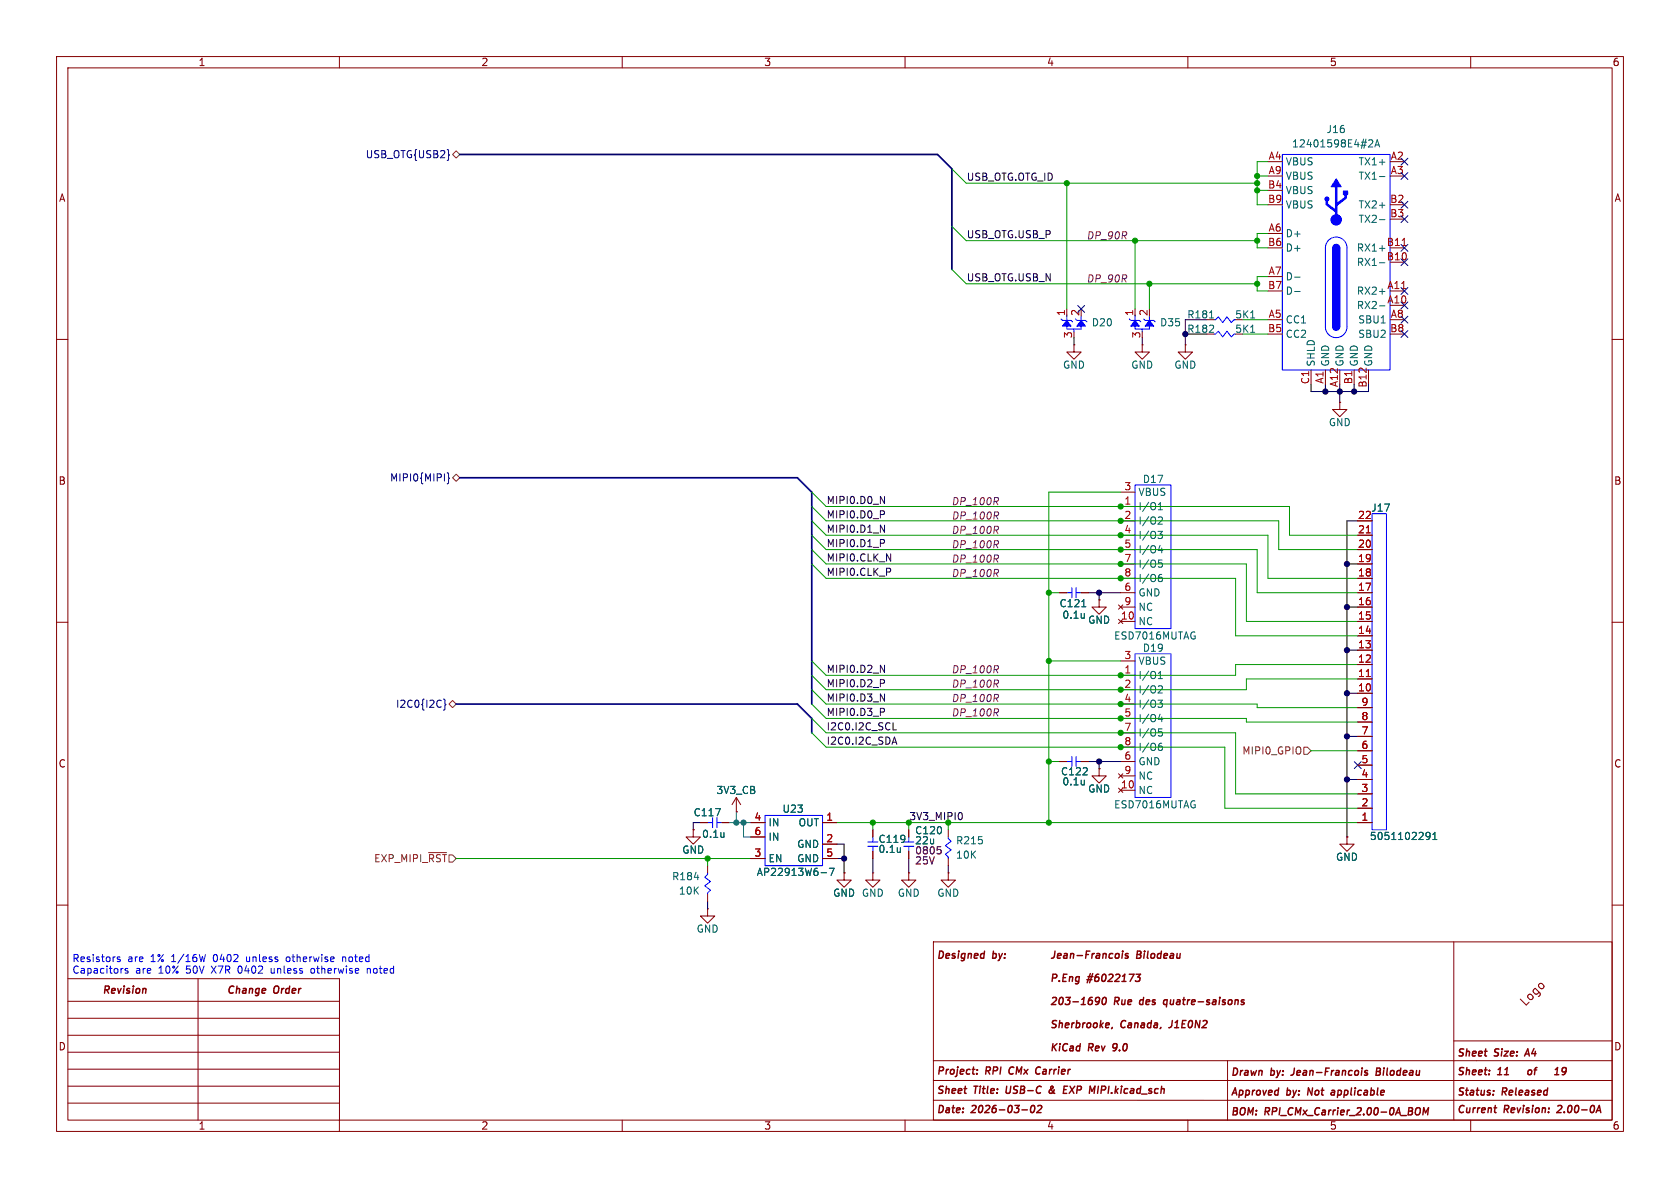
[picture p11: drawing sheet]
<svg xmlns="http://www.w3.org/2000/svg" width="297mm" height="210mm" viewBox="0 0 297 210" stroke-linecap="round" stroke-linejoin="round" font-family="sans-serif">
<defs><g id="words">
<text font-size="2.1" fill="#840000" x="269.7" y="178.2" transform="rotate(-45 269.7 178.2)">Logo</text>
<g font-size="1.8" fill="#840000">
<text x="35" y="11.9">1</text>
<text x="85" y="11.9">2</text>
<text x="135" y="11.9">3</text>
<text x="185" y="11.9">4</text>
<text x="235" y="11.9">5</text>
<text x="285" y="11.9">6</text>
<text x="10.3" y="35.9">A</text>
<text x="285.3" y="35.9">A</text>
<text x="10.3" y="85.9">B</text>
<text x="285.3" y="85.9">B</text>
<text x="10.3" y="135.9">C</text>
<text x="285.3" y="135.9">C</text>
<text x="18" y="176">Revision</text>
<text x="40" y="176">Change</text>
<text x="48.4" y="176">Order</text>
<text x="175.5" y="178">by: Jean-Francois</text>
<text x="206.2" y="178">P.Eng</text>
<text x="10.3" y="185.9">D</text>
<text x="285.3" y="185.9">D</text>
<text x="165.5" y="190.3">Project:</text>
<text x="174.3" y="190.3">RPI</text>
<text x="178.9" y="190.3">CMx</text>
<text x="184.1" y="190.3">Carrier</text>
<text x="217.5" y="190.5">Drawn</text>
<text x="224.7" y="190.5">by:</text>
<text x="228.9" y="190.5">Jean-Francois</text>
<text x="244.3" y="190.5">Bilodeau</text>
<text x="257.5" y="187.1">Sheet</text>
<text x="257.5" y="190.4">Sheet:</text>
<text x="264.2" y="187.1">Size:</text>
<text x="264.8" y="190.4">11</text>
<text x="270.3" y="187.1">A4</text>
<text x="271.7" y="190.4">of</text>
<text x="165.5" y="197.1">Date:</text>
<text x="165.5" y="193.7">Sheet</text>
<text x="171.8" y="197.1">2026-03-02</text>
<text x="172.2" y="193.7">Title:</text>
<text x="178.4" y="193.7">USB-C</text>
<text x="186.5" y="193.7">&amp;</text>
<text x="189.5" y="193.7">EXP</text>
<text x="194.7" y="193.7">MIPI.kicad_sch</text>
<text x="217.5" y="197.5">BOM:</text>
<text x="217.5" y="194">Approved</text>
<text x="223.6" y="197.5">RPI_CMx_Carrier_2.00-0A_BOM</text>
<text x="227.5" y="194">by:</text>
<text x="231.7" y="194">Not</text>
<text x="236.4" y="194">applicable</text>
<text x="257.5" y="197.1">Current</text>
<text x="257.5" y="194">Status:</text>
<text x="265.6" y="194">Released</text>
<text x="265.9" y="197.1">Revision:</text>
<text x="275.9" y="197.1">2.00-0A</text>
<text x="35" y="199.9">1</text>
<text x="85" y="199.9">2</text>
<text x="135" y="199.9">3</text>
<text x="185" y="199.9">4</text>
<text x="235" y="199.9">5</text>
<text x="285" y="199.9">6</text>
</g>
<g font-size="1.8" fill="#006464">
<text x="234.4" y="23.7">J16</text>
<text x="227.2" y="29.4">VBUS</text>
<text x="228.3" y="26.3">12401598E4#2A</text>
<text x="240.1" y="29.4">TX1+</text>
<text x="227.2" y="34.5">VBUS</text>
<text x="227.2" y="32">VBUS</text>
<text x="240.1" y="32">TX1-</text>
<text x="227.2" y="37.1">VBUS</text>
<text x="240.1" y="37.1">TX2+</text>
<text x="240.1" y="39.6">TX2-</text>
<text x="227.2" y="44.7">D+</text>
<text x="227.2" y="42.1">D+</text>
<text x="239.8" y="44.7">RX1+</text>
<text x="239.8" y="47.2">RX1-</text>
<text x="227.2" y="52.3">D-</text>
<text x="227.2" y="49.8">D-</text>
<text x="239.8" y="52.3">RX2+</text>
<text x="192.9" y="57.9">D20</text>
<text x="205" y="57.9">D35</text>
<text x="209.8" y="56.5">R181</text>
<text x="209.8" y="59">R182</text>
<text x="218.3" y="56.5">5K1</text>
<text x="218.3" y="59">5K1</text>
<text x="227.2" y="59.9">CC2</text>
<text x="227.2" y="57.4">CC1</text>
<text x="239.8" y="54.8">RX2-</text>
<text x="240" y="59.9">SBU2</text>
<text x="240" y="57.4">SBU1</text>
<text x="187.8" y="65.4">GND</text>
<text x="199.9" y="65.4">GND</text>
<text x="207.5" y="65.4">GND</text>
<text x="232.6" y="64.9" transform="rotate(-90 232.6 64.9)">SHLD</text>
<text x="235.2" y="64.9" transform="rotate(-90 235.2 64.9)">GND</text>
<text x="237.7" y="64.9" transform="rotate(-90 237.7 64.9)">GND</text>
<text x="240.3" y="64.9" transform="rotate(-90 240.3 64.9)">GND</text>
<text x="242.8" y="64.9" transform="rotate(-90 242.8 64.9)">GND</text>
<text x="234.8" y="75.5">GND</text>
<text x="201.2" y="87.9">VBUS</text>
<text x="201.9" y="85.6">D17</text>
<text x="201.2" y="90.4">I/O1</text>
<text x="201.2" y="92.9">I/O2</text>
<text x="201.2" y="95.5">I/O3</text>
<text x="242.3" y="90.7">J17</text>
<text x="201.2" y="98">I/O4</text>
<text x="201.2" y="100.6">I/O5</text>
<text x="187.2" y="107.5">C121</text>
<text x="201.2" y="103.1">I/O6</text>
<text x="201.2" y="105.6">GND</text>
<text x="187.7" y="109.6">0.1u</text>
<text x="192.3" y="110.5">GND</text>
<text x="196.9" y="113.3">ESD7016MUTAG</text>
<text x="201.2" y="108.2">NC</text>
<text x="201.2" y="110.7">NC</text>
<text x="201.2" y="117.7">VBUS</text>
<text x="201.9" y="115.4">D19</text>
<text x="201.2" y="120.2">I/O1</text>
<text x="201.2" y="122.8">I/O2</text>
<text x="201.2" y="125.3">I/O3</text>
<text x="201.2" y="127.9">I/O4</text>
<text x="201.2" y="130.4">I/O5</text>
<text x="187.5" y="137.3">C122</text>
<text x="201.2" y="132.9">I/O6</text>
<text x="201.2" y="135.5">GND</text>
<text x="126.6" y="140.6">3V3_CB</text>
<text x="138.2" y="143.9">U23</text>
<text x="187.7" y="139">0.1u</text>
<text x="192.3" y="140.3">GND</text>
<text x="196.9" y="143.1">ESD7016MUTAG</text>
<text x="201.2" y="138">NC</text>
<text x="201.2" y="140.6">NC</text>
<text x="122.5" y="144.5">C117</text>
<text x="124" y="148.3">0.1u</text>
<text x="135.8" y="146.3">IN</text>
<text x="135.8" y="148.8">IN</text>
<text x="141.1" y="146.3">OUT</text>
<text x="155.2" y="149.2">C119</text>
<text x="161.7" y="147.7">C120</text>
<text x="168.9" y="149.5">R215</text>
<text x="242.1" y="148.7">5051102291</text>
<text x="118.7" y="155.8">R184</text>
<text x="120.5" y="151.1">GND</text>
<text x="133.7" y="155">AP22913W6-7</text>
<text x="135.8" y="152.6">EN</text>
<text x="140.8" y="150.1">GND</text>
<text x="140.8" y="152.6">GND</text>
<text x="155.2" y="151">0.1u</text>
<text x="168.9" y="152">10K</text>
<text x="236.1" y="152.4">GND</text>
<text x="119.9" y="158.3">10K</text>
<text x="147.2" y="158.7">GND GND</text>
<text x="147.2" y="158.7">GND</text>
<text x="158.6" y="158.7">GND</text>
<text x="165.6" y="158.7">GND</text>
<text x="123.1" y="165.1">GND</text>
</g>
<g font-size="1.8" fill="#000084">
<text x="64.6" y="28.2">USB_OTG{USB2}</text>
<text x="68.9" y="85.3">MIPI0{MIPI}</text>
<text x="69.9" y="125.3">I2C0{I2C}</text>
</g>
<g font-size="1.8" fill="#a90000">
<text x="224.2" y="28.3">A4</text>
<text x="245.8" y="28.3">A2</text>
<text x="224.1" y="33.4">B4</text>
<text x="224.1" y="35.9">B9</text>
<text x="224.2" y="30.9">A9</text>
<text x="245.7" y="35.9">B2</text>
<text x="245.8" y="30.9">A3</text>
<text x="224.2" y="41">A6</text>
<text x="245.7" y="38.5">B3</text>
<text x="224.1" y="43.6">B6</text>
<text x="245.1" y="43.6">B11</text>
<text x="245.1" y="46.1">B10</text>
<text x="224.1" y="51.2">B7</text>
<text x="224.2" y="48.6">A7</text>
<text x="245.2" y="51.2">A11</text>
<text x="245.2" y="53.7">A10</text>
<text x="188.3" y="56" transform="rotate(-90 188.3 56)">1</text>
<text x="189.6" y="59.9" transform="rotate(-90 189.6 59.9)">3</text>
<text x="190.9" y="56" transform="rotate(-90 190.9 56)">2</text>
<text x="200.4" y="56" transform="rotate(-90 200.4 56)">1</text>
<text x="201.7" y="59.9" transform="rotate(-90 201.7 59.9)">3</text>
<text x="202.9" y="56" transform="rotate(-90 202.9 56)">2</text>
<text x="224.1" y="58.8">B5</text>
<text x="224.2" y="56.3">A5</text>
<text x="245.7" y="58.8">B8</text>
<text x="245.8" y="56.3">A8</text>
<text x="231.5" y="68" transform="rotate(-90 231.5 68)">C1</text>
<text x="234.1" y="67.9" transform="rotate(-90 234.1 67.9)">A1</text>
<text x="236.6" y="68.5" transform="rotate(-90 236.6 68.5)">A12</text>
<text x="239.1" y="68" transform="rotate(-90 239.1 68)">B1</text>
<text x="241.7" y="68.6" transform="rotate(-90 241.7 68.6)">B12</text>
<text x="198.7" y="86.7">3</text>
<text x="198.7" y="89.3">1</text>
<text x="198.7" y="91.8">2</text>
<text x="198.7" y="94.4">4</text>
<text x="240" y="94.4">21</text>
<text x="240" y="91.8">22</text>
<text x="198.7" y="96.9">5</text>
<text x="198.7" y="99.4">7</text>
<text x="198.7" y="102">8</text>
<text x="240" y="102">18</text>
<text x="240" y="99.4">19</text>
<text x="240" y="96.9">20</text>
<text x="198.7" y="104.5">6</text>
<text x="198.7" y="107.1">9</text>
<text x="240" y="107.1">16</text>
<text x="240" y="104.5">17</text>
<text x="198.1" y="109.6">10</text>
<text x="240" y="112.1">14</text>
<text x="240" y="109.6">15</text>
<text x="198.7" y="116.6">3</text>
<text x="198.7" y="119.1">1</text>
<text x="240" y="119.8">11</text>
<text x="240" y="117.2">12</text>
<text x="240" y="114.7">13</text>
<text x="198.7" y="121.7">2</text>
<text x="198.7" y="124.2">4</text>
<text x="240" y="122.3">10</text>
<text x="240.6" y="124.8">9</text>
<text x="198.7" y="126.7">5</text>
<text x="198.7" y="129.3">7</text>
<text x="198.7" y="131.8">8</text>
<text x="240.6" y="129.9">7</text>
<text x="240.6" y="127.4">8</text>
<text x="198.7" y="134.4">6</text>
<text x="198.7" y="136.9">9</text>
<text x="240.6" y="137.5">4</text>
<text x="240.6" y="135">5</text>
<text x="240.6" y="132.5">6</text>
<text x="198.1" y="139.4">10</text>
<text x="240.6" y="142.6">2</text>
<text x="240.6" y="140.1">3</text>
<text x="133.3" y="145.2">4</text>
<text x="133.3" y="147.7">6</text>
<text x="146" y="145.2">1</text>
<text x="146" y="149">2</text>
<text x="240.6" y="145.2">1</text>
<text x="133.3" y="151.5">3</text>
<text x="146" y="151.5">5</text>
</g>
<g font-size="1.8" fill="#0f0f0f">
<text x="170.8" y="32">USB_OTG.OTG_ID</text>
<text x="170.8" y="42.2">USB_OTG.USB_P</text>
<text x="170.8" y="49.8">USB_OTG.USB_N</text>
<text x="146" y="89.2">MIPI0.D0_N</text>
<text x="146" y="91.7">MIPI0.D0_P</text>
<text x="146" y="94.3">MIPI0.D1_N</text>
<text x="146" y="101.9">MIPI0.CLK_P</text>
<text x="146" y="96.8">MIPI0.D1_P</text>
<text x="146" y="99.3">MIPI0.CLK_N</text>
<text x="146" y="119">MIPI0.D2_N</text>
<text x="146" y="124.1">MIPI0.D3_N</text>
<text x="146" y="121.6">MIPI0.D2_P</text>
<text x="146" y="126.7">MIPI0.D3_P</text>
<text x="146" y="131.7">I2C0.I2C_SDA</text>
<text x="146" y="129.2">I2C0.I2C_SCL</text>
</g>
<g font-size="1.8" fill="#840084">
<text x="192" y="42.5">DP_90R</text>
<text x="192" y="50.1">DP_90R</text>
<text x="168.1" y="89.5">DP_100R</text>
<text x="168.1" y="94.6">DP_100R</text>
<text x="168.2" y="92">DP_100R</text>
<text x="168.1" y="97.1">DP_100R</text>
<text x="168.1" y="99.7">DP_100R</text>
<text x="168.1" y="102.2">DP_100R</text>
<text x="168.1" y="119.2">DP_100R</text>
<text x="168.1" y="124.3">DP_100R</text>
<text x="168.1" y="121.8">DP_100R</text>
<text x="168.1" y="126.8">DP_100R</text>
<text x="161.7" y="149.5">22u</text>
<text x="161.7" y="151.2">0805</text>
<text x="161.7" y="153">25V</text>
</g>
<g font-size="1.8" fill="#725600">
<text x="219.5" y="133.6">MIPI0_GPIO</text>
<text x="66" y="152.6">EXP_MIPI_~{RST}</text>
</g>
<text font-size="1.8" fill="#009600" x="160.7" y="145.1">3V3_MIPI0</text>
<g font-size="1.8" fill="#0000c2">
<text x="12.7" y="170.3">Resistors</text>
<text x="12.7" y="172.3">Capacitors</text>
<text x="22.6" y="170.3">are</text>
<text x="24" y="172.3">are</text>
<text x="26.8" y="170.3">1%</text>
<text x="28.2" y="172.3">10%</text>
<text x="30.6" y="170.3">1/16W</text>
<text x="33.2" y="172.3">50V</text>
<text x="37.9" y="172.3">X7R</text>
<text x="38.2" y="170.3">0402</text>
<text x="42.7" y="172.3">0402</text>
<text x="44.2" y="170.3">unless</text>
<text x="48.8" y="172.3">unless</text>
<text x="51.5" y="170.3">otherwise</text>
<text x="56" y="172.3">otherwise</text>
<text x="61.6" y="170.3">noted</text>
<text x="66.2" y="172.3">noted</text>
</g>
</g></defs>
<g fill="none" stroke="#840000" stroke-width=".18">
<path d="M10 10h277v190h-277zM12 12h273v186h-273zM60 10v2M110 10v2M160 10v2M210 10v2M260 10v2M188.6 54.6v1.3M200.7 54.6v1.3M213.4 56.5h1.2M213.4 59.1h1.2M10 60h2"/>
<path d="M189.9 61v1.2h1.2l-1.2 1.3-1.3-1.3h1.3M189.9 61h.1M201.9 61v1.2h1.3l-1.3 1.3-1.2-1.3h1.2M201.9 61h.1M209.5 61v1.2h1.3l-1.3 1.3-1.2-1.3h1.2M209.5 61h.1M231.8 65.4v2.5M234.3 65.4v2.5M236.9 71.1v1.3h-1.3l1.3 1.3 1.2-1.3h-1.2M236.9 71.1h.1M239.4 65.4v2.5M285 60h2"/>
<path d="M198.1 99.7h2.6M198.1 97.2h2.6M198.1 94.6h2.6M198.1 92.1h2.6M198.1 87h2.6M198.1 89.5h2.6M240 99.7h2.6M240 97.2h2.6M240 94.6h2.6M240 92.1h2.6M10 110h2M187.3 104.8h1.3"/>
<path d="M191.1 104.8h1.3M194.3 106v1.3h1.3l-1.3 1.3-1.3-1.3h1.3M194.3 106h.1M197.7 106.9l.8 .8M198.1 109.9h2.6M198.1 107.3h2.6M198.1 104.8h2.6M198.1 102.2h2.6M198.1 116.8h2.6M198.1 119.4h2.6M198.5 106.9l-.8 .8M240 117.5h2.6"/>
<path d="M240 114.9h2.6M240 112.4h2.6M240 109.9h2.6M240 107.3h2.6M240 104.8h2.6M240 102.2h2.6M285 110h2M187.3 134.6h1.3M191.1 134.6h1.3M194.3 135.9v1.3h1.3l-1.3 1.2-1.3-1.2h1.3M194.3 135.9h.1M197.7 136.8l.8 .7"/>
<path d="M198.1 134.6h2.6M198.1 121.9h2.6M198.1 124.5h2.6M198.1 127h2.6M198.1 129.5h2.6M198.1 132.1h2.6M198.1 137.2h2.6M198.1 139.7h2.6M198.5 136.8l-.8 .7M240 137.8h2.6M240 135.3h2.6M240 132.7h2.6"/>
<path d="M240 130.2h2.6M240 127.6h2.6M240 125.1h2.6M240 122.6h2.6M240 120h2.6M122.6 146.7v1.3h1.2l-1.2 1.2-1.3-1.2h1.3M122.6 146.7h.1M123.8 145.4h1.3M125.1 153v1.3M125.1 158.1v1.3M127.6 145.4h1.3M130.2 143.5h.1"/>
<path d="M130.2 141l-.8 1.2M130.2 141l.7 1.2M130.2 141v2.5M132.7 145.4h2.6M132.7 148h2.6M132.7 151.8h2.6M145.4 145.4h2.6M145.4 151.8h2.6M145.4 149.2h2.6M149.2 154.3v1.3h1.3l-1.3 1.2-1.2-1.2h1.2M149.2 154.3h.1M154.3 154.3v1.3h1.3l-1.3 1.2-1.3-1.2h1.3"/>
<path d="M154.3 154.3h.1M154.3 146.7v1.3M154.3 150.5v1.3M160.7 154.3v1.3h1.2l-1.2 1.2-1.3-1.2h1.3M160.7 154.3h.1M160.7 146.7v1.3M160.7 150.5v1.3M167.6 154.3v1.3h1.3l-1.3 1.2-1.2-1.2h1.2M167.6 154.3h.1M167.6 146.7v1.3M167.6 151.8v1.2M238.1 148v1.2h1.3l-1.3 1.3-1.2-1.3h1.2"/>
<path d="M238.1 148h.1M240 145.4h2.6M240 142.9h2.6M240 140.3h2.6M10 160h2M12 173h48v27M12 177h48M35 173v25M125.1 160.7v1.2h1.3l-1.3 1.3-1.3-1.3h1.3M125.1 160.7h.1M165 166.5h120v31.5h-120zM257 166.5v31.5"/>
<path d="M285 160h2M12 180h48M12 183h48M12 186h48M12 189h48M12 192h48M12 195h48M110 198v2M160 198v2M165 194.5h120M165 191h120M165 187.5h120"/>
<path d="M210 198v2M217 187.5v10.5M257 184h28M260 198v2"/>
</g>
<g fill="none" stroke="#840000" stroke-width=".25">
<path d="M166.1 168.1a.63 .63 0 0 1 .7 .5 .63 .63 0 0 1-.3 .7l-.5 .1zM167.2 169l.7-.1-.1-.3h-.3l-.2 .1v.6h.4M168.9 168.6h-.3l-.3 .2 .5 .2v.3h-.5M169.5 168.6l-.1 .8M169.5 168.1v.2M170.6 168.6h-.5l-.2 .6 .2 .2 .4-.1M170.6 168.6l-.1 1-.3 .2h-.3M171.2 168.7l.2-.1h.3v.8M171.2 168.6l-.1 .8M172.3 169l.6-.1-.1-.3h-.3l-.2 .1v.6h.5M174 168.6h-.5l-.2 .6 .2 .2 .4-.1M174.1 168.1l-.2 1.3"/>
<path d="M175.6 168.6h.5v.6l-.3 .2-.3-.1M175.6 168.1l-.1 1.3M176.6 168.6l.2 .8M176.8 169.4l-.4 .4M177.2 168.6l-.4 .8M177.6 169.3v.1M177.7 168.6v.1M186.1 172.9l.6-.1 .1-.2v-.3l-.2-.1h-.4l-.2 1.3M186.5 168.1l-.2 1.1-.4 .2M187 169l.6-.1-.1-.3h-.3l-.2 .1v.6h.5M187.3 173.4v.1M188 172.8h.4"/>
<path d="M188.1 168.6h.5v.8M188.6 172.2h-.6l-.1 1.3h.6M188.7 168.9h-.5l-.2 .2 .2 .3 .4-.1M189.1 172.8l.2-.2 .3 .1v.8M189.1 172.6l-.1 .9M189.3 168.7l.2-.1h.3l-.1 .8M189.3 168.6l-.1 .8M190.4 168.9h1M190.8 172.7h-.5l-.2 .5 .2 .3 .4-.1M190.8 172.6l-.1 1.1-.3 .2h-.3M191.1 177.6h.8M191.2 176.7l.5-.4-.2 1.3"/>
<path d="M192 168.7h.4M192.1 173.2h.9M192.3 172.6h.9M192.7 168.1h-.6l-.2 1.3M192.8 172.1l-.6 1.6M193.1 176.3l-.4 .1a.88 .88 0 0 0-.1 1.2l.4-.1 .1-.5-.2-.2h-.2l-.3 .2M193.1 168.6l-.1 .8M193.2 172.1l-.6 1.6M193.5 168.6l-.4 .2M193.9 168.6h.5l-.1 .8M194.3 172.2l-.4 .1a.88 .88 0 0 0-.2 1.2l.5-.1 .1-.5-.2-.2h-.3l-.2 .2M194.4 176.9l-.3 .2h-.2l-.3-.2 .1-.3 .3-.3h.2l.2 .3a.96 .96 0 0 1-.5 1h-.2"/>
<path d="M194.4 168.9h-.4l-.2 .2 .1 .3 .4-.1M195 172.3l.3-.1a.75 .75 0 0 1-.3 1.3l-.2-.1v-.4zM195 176.4l.3-.1a.75 .75 0 0 1-.2 1.3l-.2-.1-.1-.4zM195 168.7l.2-.1h.3v.8M195 168.6l-.1 .8M196.1 172.3l.5-.1 .1 .1v.3l-.9 .9h.8M196.7 168.6h-.4l-.2 .6 .2 .2 .3-.1M197.1 177l.6-.1 .1-.2v-.3l-.2-.1h-.4l-.2 1.3M197.3 172.3l.5-.1 .1 .1 .1 .3-.9 .9h.7M197.3 168.7l.2-.1 .3 .1v.5l-.1 .1-.3 .1-.2-.1zM197.4 177l.3 .6M198.3 173.5h.8"/>
<path d="M198.4 176.7l-.1 .8 .3 .1 .2-.1M198.4 168.6l-.1 .8M198.4 172.6l.5-.4-.2 1.3M198.5 168.1v.2M198.9 176.7l-.1 .9M199.4 177.2l.6-.2v-.2l-.4-.1-.2 .2v.6h.5M199.5 168.6h-.3l-.3 .2 .5 .2v.3h-.5M199.6 172.2h.9l-.7 1.3M200.8 172.2h.8l-.5 .5 .4 .1-.1 .6-.2 .1-.5-.1M201 168.7h.4M201.1 168.1h.4l.2 .3-.3 .3 .3 .2v.3l-.3 .2h-.5zM202.1 176.8h-.5l-.2 .5 .3 .3 .3-.1"/>
<path d="M202.2 176.3l-.2 1.3M202.3 168.6l-.1 .8M202.4 168.1l-.1 .2M202.6 177.2l.6-.2v-.2l-.4-.1-.2 .2v.6h.5M203 168.1l-.2 1.1 .2 .2M203.6 168.7l.2-.1 .3 .1v.5l-.1 .1-.3 .1-.2-.1zM204.2 176.8l-.3-.1-.2 .3 .5 .2-.1 .3h-.4M205.3 168.6h-.5l-.2 .6 .2 .2 .4-.1M205.3 168.1l-.1 1.3M205.8 169l.6-.1v-.3h-.4l-.2 .1v.6h.5M207 168.6h.4v.8M207.5 168.9h-.5l-.2 .2 .2 .3 .4-.1"/>
<path d="M208.1 168.6v.7l.3 .1 .2-.1M208.7 168.6l-.2 .8M211.8 177.1h1M213.8 176.8l-.2-.1-.3 .3 .5 .2v.3h-.5M214.5 176.8h.4v.8M215 177l-.5 .1-.2 .2 .2 .3 .4-.1M215.6 176.7l-.1 .9M215.7 176.3l-.1 .1M216.6 176.8l-.3-.1-.2 .3 .5 .2-.1 .3h-.4M217.2 176.9l.2-.2 .4 .2v.4l-.2 .2-.3 .1-.1-.1zM218.4 176.9l.2-.2 .3 .1-.1 .8M218.4 176.7l-.1 .9"/>
<path d="M220 176.8l-.3-.1-.2 .3 .4 .2v.3h-.5M172.7 189.8v.1M172.8 189.1v.1M178 192l-.2 1 .3 .3M178.6 188.8l-.2 .5 .2 .5M180.7 196.2h.9M182.4 195.5l.3-.1a.75 .75 0 0 1-.3 1.3l-.2-.1v-.4zM183.3 189.8h.5M183.5 195.5l.5-.1 .1 .1 .1 .3-.9 .9h.7M183.7 188.6l-.3 .1M186.1 192.4l-.5 .3a.33 .33 0 0 0-.1 .5 .33 .33 0 0 0 .6 0M186.1 192.1h-.3l-.1 .2 .4 .7"/>
<path d="M186.2 184.5l-.2 1.3M186.3 185l.4 .8M186.8 180.5l-.5-.1-.2 .1v.4l.5 .2 .1 .3-.3 .3-.5-.1M186.9 184.5l-.8 .7M187.3 180.9l.2-.1 .3 .1-.1 .8M187.4 180.4l-.2 1.3M187.4 184.9l-.1 .9M187.4 184.5v.1M188 193.3h.6M188.1 192.6h.4M188.1 192h.6M188.3 181.2l.7-.1-.1-.2-.3-.1-.2 .2v.6h.4"/>
<path d="M188.7 184.6a.61 .61 0 0 0-.8 .4 .61 .61 0 0 0 .5 .8l.2-.2M189.2 185h.5v.8M189.5 180.8l-.1 .9M189.7 185.2l-.4 .1-.2 .2 .2 .3 .4-.1M189.9 180.8l-.4 .3M190 192l-1 1.3M190.3 180.9h.5l.1 .5-.3 .3-.4-.1M190.4 180.4l-.2 1.3M190.9 185h-.5l-.1 .5 .2 .3 .3-.1M191 184.5l-.2 1.3M191.5 180.8l-.1 .9M191.8 180.8l-.3 .3"/>
<path d="M192.3 180.9l.1-.1 .4 .1v.5l-.1 .2-.4 .1-.1-.2zM192.5 185.2l.6-.1 .1-.2v-.3l-.2-.1h-.4l-.2 1.3M192.8 185.2l.3 .6M193.4 180.9l.2-.1 .3 .1v.5l-.1 .2-.3 .1-.2-.2zM193.7 185.3l.6-.1v-.2l-.4-.1-.2 .2v.6h.5M194.2 192l-.2 1.3M194.6 180.4l-.1 1.3M194.6 181.2l.3 .5M194.7 184.9l.2 .9 .5-.9M195 180.8l-.5 .5M195.5 181.2l.6-.1v-.2l-.4-.1-.2 .2v.6h.5M196.6 181.6l-.1 .2"/>
<path d="M197.5 185l-.3 .3h-.3l-.2-.3 .1-.3 .2-.2h.3l.2 .2a.96 .96 0 0 1-.5 1.1h-.2M197.9 185.6v.2M198.7 184.6l.3-.1a.75 .75 0 0 1-.2 1.3l-.2-.2-.1-.3zM199 180.5a.61 .61 0 0 0-.8 .4 .61 .61 0 0 0 .4 .8l.3-.2M199.5 180.9h.5v.8M200 181.1l-.4 .1-.2 .2 .1 .3 .5-.1M200.7 180.9l.2-.1 .2 .1v.8M200.7 180.8l-.1 .9M201.8 180.9h.5v.8M202.3 181.1l-.4 .1-.2 .2 .1 .3 .5-.1M203.5 180.9h-.5l-.2 .5 .2 .3 .4-.1M203.6 180.4l-.2 1.3"/>
<path d="M204.1 180.9h.5v.8M204.6 181.1l-.4 .1-.2 .2 .1 .3 .5-.1M205.2 181.6l-.1 .2M207.3 180.4l-.2 1.1-.5 .2M207.6 181.7h.8M207.8 180.8l.4-.4-.2 1.3M209 181h.4M209.7 180.4h-.6l-.2 1.3h.6M210.3 180.5l.3-.1a.75 .75 0 0 1-.3 1.3l-.2-.2v-.3zM212.2 180.4l-.2 1.3-.6-1.3-.1 1.3M212.7 180.5l.5-.1 .1 .1 .1 .3-.9 .9h.8M228.5 190l-.3 .1"/>
<path d="M231.3 192.3l-.1 1.3M235.3 193.5h.6M235.4 192.8h.5M235.9 193l-.5 .2M241.4 189.7h.3l.1 .2-.2 .2h-.3M241.5 189.2l.3 .1M243.3 189.4h.5M243.8 189.4l.1 .1M243.8 188.8h-.4l-.1 1.3 .6-.1M243.9 189.4h-.1M251.5 197.1l.2-1.3 .3 .9 .5-.9-.1 1.3M270.1 185.4l-.6 1.3"/>
<path d="M270.2 189.3l.2-.2 .4 .2v.4l-.2 .2-.3 .1-.2-.1zM271.2 189.1h.5M274.8 190h.8M275 189.1l.4-.4-.2 1.3M276 196l-.8 .7h.8M276.9 189.3l-.3 .2h-.3l-.2-.2 .1-.3 .2-.3h.3l.2 .3a.96 .96 0 0 1-.5 1h-.2M282.3 196.3h.6M282.7 195.4l.3 1.3"/>
</g>
<g fill="none" stroke="#00f" stroke-width=".18">
<path d="M226.7 27.3h19v38.1h-19zM236.2 37l-.1 .3M187.6 56.4l.2 .2h.8M188.6 56.6h.8l.2 .3M188.6 57.7v.5h1.3v.5M188.6 55.6v1M190.1 56.4l.3 .2h.7M191.1 56.6h.8l.3 .3M191.1 57.7v.5h-1.2M191.1 55.9v.7M199.6 56.4l.3 .2h.8M200.7 56.6h.7l.3 .3"/>
<path d="M200.7 57.7v.5h1.2v.5M200.7 55.6v1M202.2 56.4l.2 .2h.8M203.2 56.6h.8l.2 .3M203.2 57.7v.5h-1.3M203.2 55.9v.7M214.6 56.5h.3l.5-.5 .8 1 .7-1 .8 1 .5-.5M214.6 59.1h.3l.5-.6 .8 1.1 .7-1.1 .8 1.1 .5-.5M236.2 59.7a1.91 1.91 0 0 0 1.9-1.9v-14a1.91 1.91 0 0 0-1.9-1.9 1.91 1.91 0 0 0-1.9 1.9v14a1.9 1.9 0 0 0 1.9 1.9M200.7 85.7h6.3v25.4h-6.3zM242.6 90.8h2.5v55.9h-2.5zM188.6 104.8h.9"/>
<path d="M189.5 103.9v1.8M190.2 103.9v1.8M190.2 104.8h.9M200.7 115.6h6.3v25.4h-6.3zM188.6 134.6h.9M189.5 133.7v1.8M190.2 133.7v1.8M190.2 134.6h.9M125.1 154.3v.3l-.5 .5 1 .7-1 .8 1 .8-.5 .5v.2M125.1 145.4h.9M126 144.5v1.8M126.7 145.4h.9"/>
<path d="M126.7 144.5v1.8M135.3 144.1h10.1v8.9h-10.1zM153.4 149.6h1.8M153.4 148.8h1.8M154.3 148v.8M154.3 149.6v.9M159.8 149.6h1.7M159.8 148.8h1.7M160.7 148v.8M160.7 149.6v.9M167.6 148v.2l.5 .5-1 .8 1 .7-1 .8 .5 .5v.3"/>
<circle cx="236.2" cy="38.9" r=".9"/>
</g>
<g fill="none" stroke="#006464" stroke-width=".18">
<path d="M242 24.8l.4-.1 .3 .4-.8 .9h.8M243.1 26l.4-1.3 .4 1.3M243.2 25.6h.6M243.9 38.8h.9M243.9 31.2h.9M213.8 56.2h.8M221.1 56.2h.7M221.1 58.7h.7M228.9 51.5h.9M228.9 49h.9M243.9 51.5h.9M243.9 43.9h.9"/>
<path d="M243.9 46.5h.9M243.9 54.1h.9M204.7 93.9h.8l-.4 .5 .3 .1 .1 .5-.2 .2h-.4M204.8 90.1h.7M204.8 89.2l.3-.4v1.3M204.8 99h.6M205 91.4h.4l.1 .3-.8 1h.8M205 99.5h.3l.2 .2-.1 .5-.4 .1M205.1 96.4l-.3 .9h.8M205.4 96.9v.8M191.2 107.3h.8M191.7 108.4v.9"/>
<path d="M191.7 109.2h-.1M204.8 119.1l.3-.4v1.3M204.8 120h.7M205 102h.3l.2 .3-.1 .4-.4 .1M205.4 101.5l-.4 .1M191.7 137.9v.9M191.7 138.6l-.1 .1M204.7 123.8h.8l-.4 .5 .3 .1 .1 .4-.2 .2h-.4M204.8 128.8h.6M205 121.2l.4 .1 .1 .3-.8 .9h.8M205 129.3h.3l.2 .3-.1 .5h-.4M205 131.9h.3l.2 .2-.1 .4-.4 .2"/>
<path d="M205.1 126.2l-.3 1h.8M205.4 126.7v.9M205.4 131.4l-.4 .1M122.7 155.1h.8M126.5 142.9h.8l-.5 1.3M128 147.2v.8M128 147.9l-.1 .1M145.2 154.3h.9M146.6 153.5h.9l-.6 1.3M159.2 149.8v.9M159.2 150.6h-.1M252.2 147.3l.1-.2 .5 .2a.84 .84 0 0 1-.3 1.1h-.3"/>
<path d="M252.8 147.7l-.2 .2-.4-.1M253.3 148.4h.7M253.3 147.5l.4-.4v1.3"/>
</g>
<g fill="#00f" stroke="#00f" stroke-width=".18">
<path d="M200.7 56.6l.7 1.1h-1.5z"/>
<path d="M203.2 56.6l.8 1.1h-1.6z"/>
<path d="M188.6 56.6l.8 1.1h-1.6z"/>
<path d="M191.1 56.6l.8 1.1h-1.5z"/>
<path d="M235.6 43.8v14z"/>
<path d="M235.6 43.8h1.3v14h-1.3z"/>
<path d="M235.8 43.4l.4-.2v.6h-.6z"/>
<path d="M236.2 43.2a.64 .64 0 0 1 .7 .6h-.7z"/>
<path d="M235.6 57.8h.6v.6a.64 .64 0 0 1-.6-.6z"/>
<path d="M236.2 57.8h.7a.63 .63 0 0 1-.7 .6z"/>
<path d="M236.9 43.8v14z"/>
<path d="M234.4 35.6h.3v.5h-.3z"/>
<path d="M234.4 36.1h.3l1.4 1v.4l-1.7-1.3z"/>
<path d="M236.2 31.6l.9 1.4h-1.8z"/>
<path d="M236.1 32.4h.2v6.1h-.2z"/>
<path d="M237.5 33.8h.8v.6h-.8z"/>
<path d="M236.3 35.9l1.4-1h.3v.2l-1.7 1.2z"/>
<path d="M237.7 34.4h.3v.5h-.3z"/>
<circle cx="236.2" cy="38.9" r=".9"/>
<circle cx="234.6" cy="35.2" r=".36"/>
</g>
<path d="M247.9 43.4h.7M241.5 94.2h.8M241.5 119.6h.8" fill="none" stroke="#a90000" stroke-width=".18"/>
<path d="M176.5 88.1v.3M176.5 95.7v.3M176.5 98.2v.3M176.5 93.2v.3M176.5 90.6v.3M176.5 117.8v.3M176.5 100.8v.3M176.5 125.4v.3M176.5 122.9v.3M176.5 120.3v.3M165.7 149.7h.6M166.1 150.2l.3 .2v.3l-.3 .2" fill="none" stroke="#840084" stroke-width=".18"/>
<path d="M80 27.3l.6-.6 .7 .6-.7 .6zM80 84.5l.6-.7 .7 .7-.7 .6zM79.4 124.5l.6-.7 .6 .7-.6 .6zM230.5 132.1h.6l.7 .6-.7 .7h-.6zM75.8 150.7h3.2" fill="none" stroke="#725600" stroke-width=".18"/>
<g fill="none" stroke="#000084" stroke-width=".18">
<path d="M79.4 27.3l.1 .1-.1 .1M247.7 35.6l1.2 1.2M247.7 38.1l1.2 1.2M247.7 30.5l1.2 1.2M247.7 28l1.2 1.2M248.9 35.6l-1.2 1.2M248.9 38.1l-1.2 1.2M248.9 30.5l-1.2 1.2M248.9 28l-1.2 1.2M190.5 54l1.2 1.2M191.7 54l-1.2 1.2M247.7 53.4l1.2 1.2"/>
<path d="M247.7 55.9l1.2 1.2M247.7 50.8l1.2 1.2M247.7 58.4l1.2 1.3M247.7 45.7l1.2 1.3M247.7 43.2l1.2 1.2M248.9 53.4l-1.2 1.2M248.9 55.9l-1.2 1.2M248.9 50.8l-1.2 1.2M248.9 58.4l-1.2 1.3M248.9 45.7l-1.2 1.3M248.9 43.2l-1.2 1.2M79.1 83.6l.2 .2v.6l.2 .2-.2 .1v.6l-.2 .2"/>
<path d="M78.4 123.6l.3 .2v.6l.1 .2-.1 .1v.6l-.3 .2M239.4 134.6l1.2 1.3M240.6 134.6l-1.2 1.3"/>
</g>
<g fill="none" stroke="#0f0f0f" stroke-width=".18">
<path d="M155.6 87.8l.8 1.2v-1.2M155.6 90.3h.5l.3 .2-.2 .4-.6 .1M155.6 92.8l.8 1.3v-1.3M155.6 95.4h.5l.3 .2-.2 .4h-.6M156.7 97.9l.8 1.3v-1.3M155.6 117.6l.8 1.3v-1.3M157.2 100.5l.3 .2-.1 .3-.2 .1M155.6 120.1h.5l.3 .3-.2 .3-.6 .1M155.6 122.7l.8 1.2v-1.2M155.6 125.2h.5l.3 .3-.2 .3-.6 .1M157.8 131.2h.6M157.9 129h.6"/>
<path d="M158.1 130.3l.4 1.3M169.9 143.7l.2 .4-.2 .7"/>
</g>
<path d="M81.3 27.3h84.4l2.6 2.5v17.8M81.3 84.5h59.7l2.5 2.5v37.5M80.6 124.5h60.4l2.5 2.5v2.5" fill="none" stroke="#000084" stroke-width=".3"/>
<path d="M128.9 145.4h3.8M130.2 143.5v1.9M131.4 145.4v2.6h1.3" fill="none" stroke="#008484" stroke-width=".18"/>
<g fill="none" stroke="#009600" stroke-width=".18">
<path d="M168.3 29.8l2.5 2.6h51.4M188.6 32.4v22.2M222.2 33.7h2M222.2 31.1h2M224.2 28.6h-2v7.6h2M168.3 40l2.5 2.5h51.4M168.3 47.6l2.5 2.6h51.4M200.7 42.5v12.1M203.2 50.2v4.4M219.7 56.5h4.5M219.7 59.1h4.5M224.2 41.3h-2v2.5h2"/>
<path d="M224.2 48.9h-2v2.5h2M143.5 87l2.5 2.5h82v5.1h12M143.5 92.1l2.5 2.5h78.2v7.6h15.8M143.5 99.7l2.5 2.5h72.4v10.2h21.6M143.5 97.2l2.5 2.5h74.3v10.2h19.7M143.5 94.6l2.5 2.6h76.2v7.6h17.8M143.5 89.5l2.5 2.6h80.1v5.1h13.9M198.1 87h-12.7v58.4M143.5 116.8l2.5 2.6h72.4v-1.9h21.6M143.5 119.4l2.5 2.5h74.3v-1.9h19.7M185.4 104.8h1.9M185.4 116.8h12.7"/>
<path d="M143.5 127l2.5 2.5h72.4v10.8h21.6M143.5 121.9l2.5 2.6h76.2v.6h17.8M143.5 129.5l2.5 2.6h70.5v10.8h23.5M143.5 124.5l2.5 2.5h74.3v.6h19.7M185.4 134.6h1.9M231.8 132.7h8.2M80.6 151.8h52.1M125.1 151.8v1.2M148 145.4h92M154.3 145.4v1.3M160.7 145.4v1.3M167.6 145.4v1.3"/>
</g>
<g fill="none" stroke="#000" stroke-width=".18">
<path d="M189.9 59.7v1.3M201.9 59.7v1.3M209.5 59.1h3.9M213.4 56.5h-3.9v4.5M231.8 67.9v1.3h10.1v-1.3M234.3 67.9v1.3M236.9 67.9v3.2M239.4 67.9v1.3M238.1 99.7h1.9M240 92.1h-1.9v55.9M192.4 104.8h5.7M194.3 104.8v1.2"/>
<path d="M238.1 107.3h1.9M238.1 114.9h1.9M192.4 134.6h5.7M194.3 134.6v1.3M238.1 122.6h1.9M238.1 130.2h1.9M238.1 137.8h1.9M123.8 145.4h-1.2v1.3M125.1 159.4v1.3M148 149.2h1.2v5.1M148 151.8h1.2M154.3 151.8v2.5"/>
<path d="M160.7 151.8v2.5M167.6 153v1.3"/>
</g>
<g fill="none" stroke="#0000c2" stroke-width=".18">
<path d="M21.2 169.2l-.3-.1-.2 .2 .1 .2 .4 .1v.3h-.5M21.6 171.2h.2M22.6 171.3l-.3-.1-.2 .2 .1 .2 .4 .1v.3h-.5M36.3 168.7l-.3 1.3M42.2 170.9l-.1 .7 .2 .4M43.6 169.1v.7l.2 .2M47.9 171.2v.7l.4 .1M51 169.1l-.3 .1-.1 .2 .1 .5 .3 .1M55.5 171.3l-.3-.1-.2 .2v.5l.2 .1h.3M60.6 169.3l.3-.2 .2 .2M60.6 169.1v.9M64.9 171.3l.2-.1 .3 .1 .1 .7"/>
<path d="M64.9 171.2v.8"/>
</g>
<g fill="#008484" stroke="#008484" stroke-width=".18">
<circle cx="131.4" cy="145.4" r=".46"/>
<circle cx="130.2" cy="145.4" r=".46"/>
</g>
<g fill="#009600" stroke="#009600" stroke-width=".18">
<circle cx="125.1" cy="151.8" r=".46"/>
<circle cx="198.1" cy="124.5" r=".46"/>
<circle cx="198.1" cy="119.4" r=".46"/>
<circle cx="198.1" cy="127" r=".46"/>
<circle cx="198.1" cy="121.9" r=".46"/>
<circle cx="185.4" cy="145.4" r=".46"/>
<circle cx="185.4" cy="134.6" r=".46"/>
<circle cx="185.4" cy="116.8" r=".46"/>
<circle cx="154.3" cy="145.4" r=".46"/>
<circle cx="188.6" cy="32.4" r=".46"/>
<circle cx="200.7" cy="42.5" r=".46"/>
<circle cx="203.2" cy="50.2" r=".46"/>
<circle cx="222.2" cy="50.2" r=".46"/>
<circle cx="222.2" cy="32.4" r=".46"/>
<circle cx="222.2" cy="31.1" r=".46"/>
<circle cx="222.2" cy="33.7" r=".46"/>
<circle cx="222.2" cy="42.5" r=".46"/>
<circle cx="198.1" cy="129.5" r=".46"/>
<circle cx="198.1" cy="132.1" r=".46"/>
<circle cx="198.1" cy="99.7" r=".46"/>
<circle cx="198.1" cy="102.2" r=".46"/>
<circle cx="198.1" cy="97.2" r=".46"/>
<circle cx="185.4" cy="104.8" r=".46"/>
<circle cx="198.1" cy="89.5" r=".46"/>
<circle cx="198.1" cy="94.6" r=".46"/>
<circle cx="198.1" cy="92.1" r=".46"/>
</g>
<g fill="#000" stroke="#000" stroke-width=".18">
<circle cx="209.5" cy="59.1" r=".46"/>
<circle cx="234.3" cy="69.2" r=".46"/>
<circle cx="236.9" cy="69.2" r=".46"/>
<circle cx="239.4" cy="69.2" r=".46"/>
<circle cx="238.1" cy="99.7" r=".46"/>
<circle cx="194.3" cy="104.8" r=".46"/>
<circle cx="238.1" cy="114.9" r=".46"/>
<circle cx="238.1" cy="107.3" r=".46"/>
<circle cx="194.3" cy="134.6" r=".46"/>
<circle cx="238.1" cy="122.6" r=".46"/>
<circle cx="238.1" cy="130.2" r=".46"/>
<circle cx="238.1" cy="137.8" r=".46"/>
<circle cx="149.2" cy="151.8" r=".46"/>
</g>
<use href="#words"/>
</svg>
